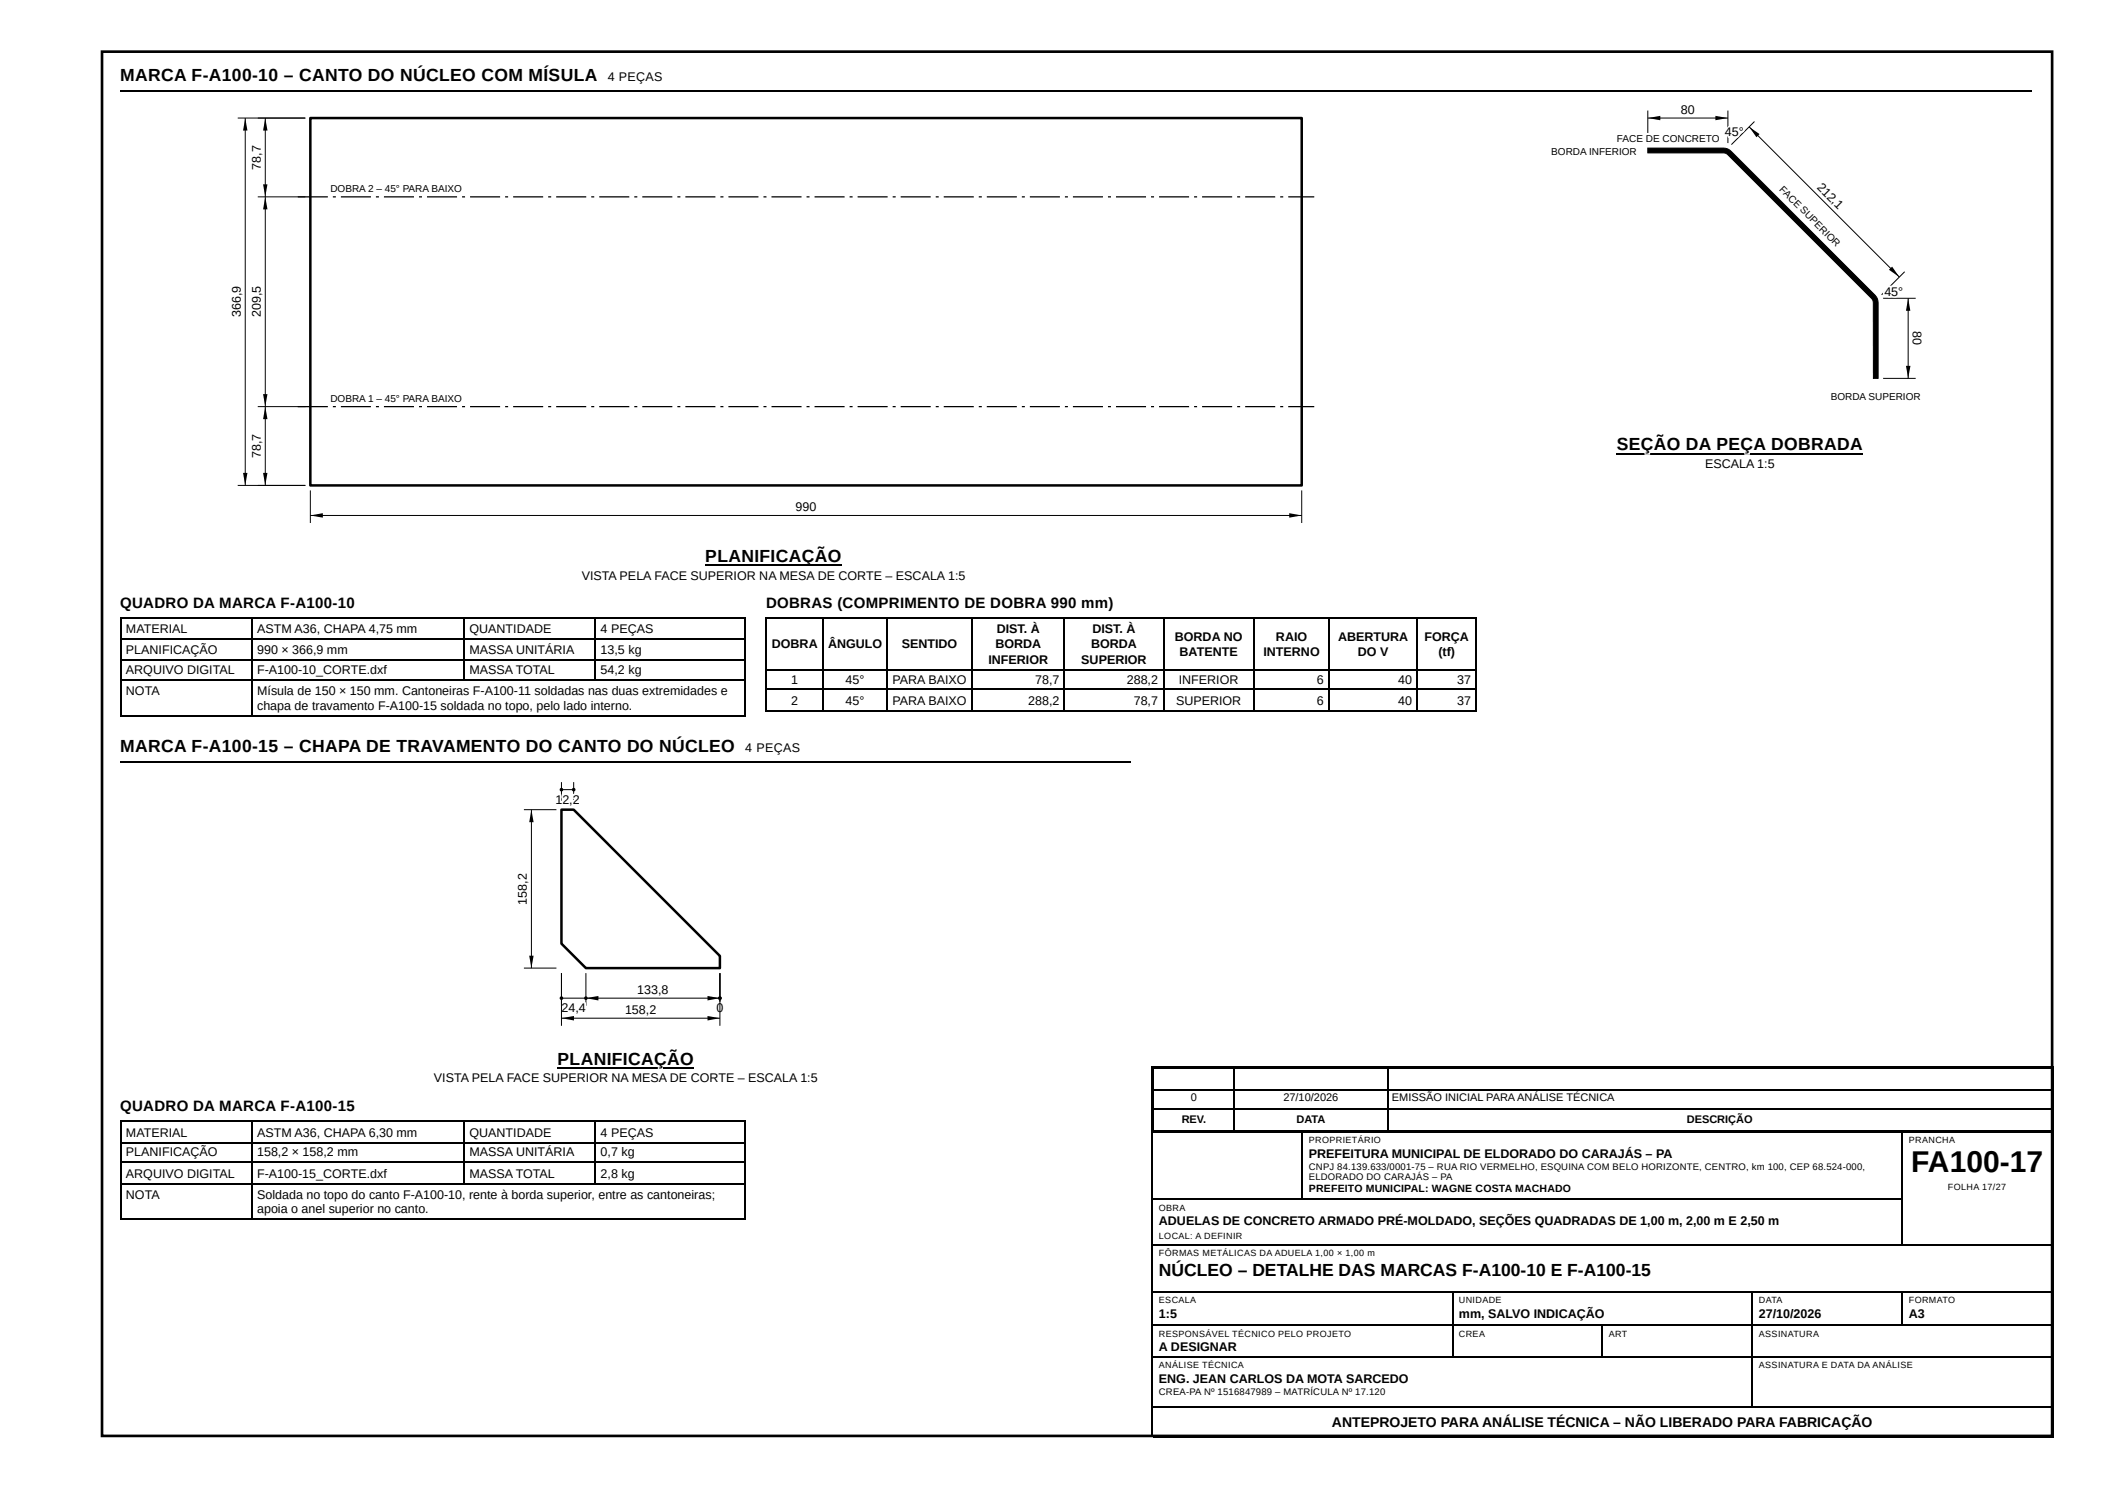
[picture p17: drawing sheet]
<svg xmlns="http://www.w3.org/2000/svg" width="420mm" height="297mm" viewBox="0 0 420 297" stroke-linecap="round" stroke-linejoin="round" font-family="sans-serif">
<defs><g id="words">
<text font-size="6" x="381.7" y="234.2">FA100-17</text>
<g font-size="3.5">
<text x="24" y="16.1">MARCA F-A100-10 – CANTO DO NÚCLEO COM MÍSULA</text>
<text x="322.9" y="90">SEÇÃO DA PEÇA DOBRADA</text>
<text x="140.9" y="112.2">PLANIFICAÇÃO</text>
<text x="24" y="150.3">MARCA F-A100-15 – CHAPA DE TRAVAMENTO DO CANTO DO NÚCLEO</text>
<text x="111.4" y="212.7">PLANIFICAÇÃO</text>
<text x="231.5" y="254.8">NÚCLEO – DETALHE DAS MARCAS F-A100-10 E F-A100-15</text>
</g>
<g font-size="3">
<text x="24" y="121.4">QUADRO DA MARCA F-A100-10</text>
<text x="153" y="121.4">DOBRAS (COMPRIMENTO DE DOBRA 990 mm)</text>
<text x="24" y="222">QUADRO DA MARCA F-A100-15</text>
</g>
<text font-size="2.8" x="266" y="285">ANTEPROJETO PARA ANÁLISE TÉCNICA – NÃO LIBERADO PARA FABRICAÇÃO</text>
<g font-size="2.5">
<text x="121.4" y="16.1">4 PEÇAS</text>
<text x="347.3" y="27.2">°</text>
<text x="379.1" y="59.1">°</text>
<text x="340.5" y="93.4">ESCALA 1:5</text>
<text x="116.2" y="115.9">VISTA PELA FACE SUPERIOR NA MESA DE CORTE – ESCALA 1:5</text>
<text x="25.2" y="126.5">MATERIAL</text>
<text x="25.2" y="130.7">PLANIFICAÇÃO</text>
<text x="51.3" y="126.5">ASTM A36, CHAPA 4,75 mm</text>
<text x="51.3" y="130.7">990 × 366,9 mm</text>
<text x="93.8" y="126.5">QUANTIDADE</text>
<text x="93.8" y="130.7">MASSA UNITÁRIA</text>
<text x="120" y="126.5">4 PEÇAS</text>
<text x="120" y="130.7">13,5 kg</text>
<text x="154.2" y="129.4">DOBRA</text>
<text x="165.4" y="129.4">ÂNGULO</text>
<text x="180.1" y="129.4">SENTIDO</text>
<text x="198.8" y="129.4">BORDA</text>
<text x="199.1" y="126.5">DIST. À</text>
<text x="217.9" y="129.4">BORDA</text>
<text x="218.2" y="126.5">DIST. À</text>
<text x="234.6" y="128.1">BORDA NO</text>
<text x="235.6" y="131">BATENTE</text>
<text x="252.3" y="131">INTERNO</text>
<text x="254.8" y="128.1">RAIO</text>
<text x="267.2" y="128.1">ABERTURA</text>
<text x="271.2" y="131">DO V</text>
<text x="284.5" y="128.1">FORÇA</text>
<text x="287.3" y="131">(tf)</text>
<text x="25.2" y="134.7">ARQUIVO DIGITAL</text>
<text x="51.3" y="134.7">F-A100-10_CORTE.dxf</text>
<text x="93.8" y="134.7">MASSA TOTAL</text>
<text x="120" y="134.7">54,2 kg</text>
<text x="158" y="136.5">1</text>
<text x="168.9" y="136.5">45°</text>
<text x="178.3" y="136.5">PARA BAIXO</text>
<text x="197.4" y="132.6">INFERIOR</text>
<text x="206.8" y="136.5">78,7</text>
<text x="216" y="132.6">SUPERIOR</text>
<text x="225" y="136.5">288,2</text>
<text x="235.4" y="136.5">INFERIOR</text>
<text x="263" y="136.5">6</text>
<text x="279.2" y="136.5">40</text>
<text x="291" y="136.5">37</text>
<text x="25.2" y="138.9">NOTA</text>
<text x="51.3" y="138.9">Mísula de 150 × 150 mm. Cantoneiras F-A100-11 soldadas nas duas extremidades e</text>
<text x="51.3" y="141.8">chapa de travamento F-A100-15 soldada no topo, pelo lado interno.</text>
<text x="158" y="140.8">2</text>
<text x="168.9" y="140.8">45°</text>
<text x="178.3" y="140.8">PARA BAIXO</text>
<text x="205.4" y="140.8">288,2</text>
<text x="226.4" y="140.8">78,7</text>
<text x="234.9" y="140.8">SUPERIOR</text>
<text x="263" y="140.8">6</text>
<text x="279.2" y="140.8">40</text>
<text x="291" y="140.8">37</text>
<text x="148.8" y="150.3">4 PEÇAS</text>
<text x="86.7" y="216.2">VISTA PELA FACE SUPERIOR NA MESA DE CORTE – ESCALA 1:5</text>
<text x="25.2" y="227">MATERIAL</text>
<text x="51.3" y="227">ASTM A36, CHAPA 6,30 mm</text>
<text x="93.8" y="227">QUANTIDADE</text>
<text x="120" y="227">4 PEÇAS</text>
<text x="25.2" y="231">PLANIFICAÇÃO</text>
<text x="51.3" y="231">158,2 × 158,2 mm</text>
<text x="93.8" y="231">MASSA UNITÁRIA</text>
<text x="120" y="231">0,7 kg</text>
<text x="261.4" y="231.2">PREFEITURA MUNICIPAL DE ELDORADO DO CARAJÁS – PA</text>
<text x="25.2" y="235.2">ARQUIVO DIGITAL</text>
<text x="25.2" y="239.4">NOTA</text>
<text x="51.3" y="235.2">F-A100-15_CORTE.dxf</text>
<text x="51.3" y="239.4">Soldada no topo do canto F-A100-10, rente à borda superior, entre as cantoneiras;</text>
<text x="93.8" y="235.2">MASSA TOTAL</text>
<text x="120" y="235.2">2,8 kg</text>
<text x="51.3" y="242.4">apoia o anel superior no canto.</text>
<text x="231.5" y="244.7">ADUELAS DE CONCRETO ARMADO PRÉ-MOLDADO, SEÇÕES QUADRADAS DE 1,00 m, 2,00 m E 2,50 m</text>
<text x="231.5" y="263.3">1:5</text>
<text x="291.4" y="263.3">mm, SALVO INDICAÇÃO</text>
<text x="351.3" y="263.3">27/10/2026</text>
<text x="381.2" y="263.3">A3</text>
<text x="231.5" y="269.9">A DESIGNAR</text>
<text x="231.5" y="276.2">ENG. JEAN CARLOS DA MOTA SARCEDO</text>
</g>
<g font-size="2.5" fill="#fff">
<text x="335.7" y="22.7">80</text>
<text x="344.5" y="27.2">45°</text>
<text x="52.1" y="33.9" transform="rotate(-90 52.1 33.9)">78,,7</text>
<text x="362.8" y="37.5" transform="rotate(45 362.8 37.5)">212,,1</text>
<text x="376.3" y="59.1">45°</text>
<text x="48.1" y="63.4" transform="rotate(-90 48.1 63.4)">366,,9</text>
<text x="52.1" y="63.4" transform="rotate(-90 52.1 63.4)">209,,5</text>
<text x="382" y="66.2" transform="rotate(90 382 66.2)">80</text>
<text x="52.1" y="91.5" transform="rotate(-90 52.1 91.5)">78,,7</text>
<text x="158.9" y="102.1">990</text>
<text x="110.9" y="160.5">1</text>
<text x="112.3" y="160.5">2,,2</text>
<text x="105.2" y="180.7" transform="rotate(-90 105.2 180.7)">158,,2</text>
<text x="112.1" y="202.1">24,,4</text>
<text x="124.8" y="202.5">158,,2</text>
<text x="127.3" y="198.5">133,,8</text>
<text x="143.1" y="202.1">0</text>
</g>
<g font-size="2.2">
<text x="237.9" y="219.9">0</text>
<text x="256.3" y="219.9">27/10/2026</text>
<text x="278" y="219.9">EMISSÃO INICIAL PARAANÁLISE TÉCNICA</text>
<text x="236" y="224.4">REV.</text>
<text x="258.9" y="224.4">DATA</text>
<text x="336.9" y="224.4">DESCRIÇÃO</text>
</g>
<text font-size="2.1" x="261.4" y="238.1">PREFEITO MUNICIPAL: WAGNE COSTA MACHADO</text>
<g font-size="2" fill="#fff">
<text x="322.9" y="28.3">FACE DECONCRETO</text>
<text x="309.8" y="30.9">BORDAINFERIOR</text>
<text x="66" y="38.4">DOBRA2–45°PARA BAIXO</text>
<text x="355.3" y="37.9" transform="rotate(45 355.3 37.9)">FACE SUPERIOR</text>
<text x="66" y="80.3">DOBRA1–45°PARA BAIXO</text>
<text x="365.6" y="80">BORDASUPERIOR</text>
</g>
<g font-size="2">
<text x="322.9" y="28.3">FACEDE CONCRETO</text>
<text x="309.8" y="30.9">BORDA INFERIOR</text>
<text x="66" y="38.4">DOBRA 2 – 45° PARABAIXO</text>
<text x="66" y="80.3">DOBRA 1 – 45° PARABAIXO</text>
<text x="365.6" y="80">BORDA SUPERIOR</text>
</g>
<g font-size="1.9">
<text x="261.4" y="233.6">CNPJ 84.139.633/0001-75 – RUA RIO VERMELHO, ESQUINA COM BELO HORIZONTE, CENTRO, km 100, CEP 68.524-000,</text>
<text x="261.4" y="235.7">ELDORADO DO CARAJÁS – PA</text>
<text x="231.5" y="278.6">CREA-PA Nº 1516847989 – MATRÍCULA Nº 17.120</text>
</g>
<g font-size="1.8">
<text x="261.4" y="228.3">PROPRIETÁRIO</text>
<text x="381.2" y="228.3">PRANCHA</text>
<text x="389" y="237.6">FOLHA 17/27</text>
<text x="231.5" y="241.8">OBRA</text>
<text x="231.5" y="247.4">LOCAL: A DEFINIR</text>
<text x="231.5" y="250.8">FÔRMAS METÁLICAS DA ADUELA 1,00 × 1,00 m</text>
<text x="231.5" y="260.4">ESCALA</text>
<text x="291.4" y="260.4">UNIDADE</text>
<text x="351.3" y="260.4">DATA</text>
<text x="381.2" y="260.4">FORMATO</text>
<text x="231.5" y="267">RESPONSÁVEL TÉCNICO PELO PROJETO</text>
<text x="291.4" y="267">CREA</text>
<text x="321.3" y="267">ART</text>
<text x="351.3" y="267">ASSINATURA</text>
<text x="231.5" y="273.3">ANÁLISE TÉCNICA</text>
<text x="351.3" y="273.3">ASSINATURA E DATA DA ANÁLISE</text>
</g>
</g></defs>
<g fill="none" stroke="#000" stroke-width=".26">
<path d="M24.1 18.1h381.8M322.9 90.6h49.2M140.9 112.8h27.2M24.1 123.4h124.9M24.1 127.7h124.9M24.1 131.9h124.9M24.1 135.9h124.9M24.2 123.3v19.8M50.4 123.3v19.8M92.7 123.3v12.7M118.9 123.3v12.7M148.8 123.3v19.8"/>
<path d="M152.9 123.4h142.1M152.9 133.7h142.1M152.9 137.7h142.1M153.1 123.3v18.8M164.4 123.3v18.8M177.1 123.3v18.8M194.1 123.3v18.8M212.6 123.3v18.8M232.4 123.3v18.8M250.4 123.3v18.8M265.5 123.3v18.8M283 123.3v18.8"/>
<path d="M294.9 123.3v18.8M24.1 143h124.9M24.1 152.3h201.9M152.9 141.9h142.1M111.4 213.4h27.2M229.9 213.1h180.2M230.1 213v74.1M230.2 213.4h179.9M230.2 217.6h179.9M230.3 213.3v12.7M246.5 213.3v12.7M277.2 213.3v12.7"/>
<path d="M410 213.3v12.7M24.1 224h124.9M24.1 228.2h124.9M24.1 232.2h124.9M24.1 236.4h124.9M24.2 223.8v19.9M50.4 223.8v19.9M92.7 223.8v12.7M118.9 223.8v12.7M148.8 223.8v19.9M229.9 226.1h180.2M230.2 221.6h179.9"/>
<path d="M230.2 225.8h179.9M230.2 239.6h149.7M260 226.2v13.5M379.8 226.2v22.5M410 226.2v60.9M24.1 243.5h124.9M230.2 248.6h179.9M230.2 258.1h179.9M290.1 258.2v13M349.9 258.2v23.1M379.8 258.2v6.6M230.2 264.7h179.9"/>
<path d="M230.2 271.1h179.9M320 264.8v6.4M230.2 281.1h179.9M230.2 286.9h179.9"/>
</g>
<path d="M62 23.6h198v73.4h-198zM112.1 161.7h2.5l29.2 29.2v2.5h-26.8l-4.9-4.9z" fill="none" stroke="#000" stroke-width=".5"/>
<g fill="#000">
<path d="M49 23.6l.4 2.5h-.9zM53 39.3l.4 2.5h-.9zM52.5 36.8h.9l-.4 2.5zM53 23.6l.4 2.5h-.9zM329.1 29.6h15.1a2.08 2.08 0 0 1 1.5 .6l28.8 28.8a2.08 2.08 0 0 1 .6 1.5v15.1h-1v-15.1l-.3-.9-28.9-28.9-.7-.2h-15.1zM329.1 23.6l2.5-.5v.9zM342.6 23.1l2.5 .5-2.5 .4zM349.3 25.3l2.1 1.5-.6 .6zM377.2 53.9l.7-.6 1.4 2zM381.1 59.6l.4 2.5h-.9zM380.6 73.1h.9l-.4 2.5zM48.5 94.5h.9l-.4 2.5z"/>
<path d="M52.5 94.5h.9l-.4 2.5zM53 81.2l.4 2.5h-.9zM52.5 78.7h.9l-.4 2.5zM62 103l2.5-.5v.9zM257.5 102.5l2.5 .5-2.5 .4zM106.1 161.7l.5 2.5h-.9zM105.7 190.9h.9l-.5 2.5zM117 199.4l2.5-.5v.9zM141.3 198.9l2.5 .5-2.5 .4zM112.1 203.4l2.5-.5v.9zM141.3 202.9l2.5 .5-2.5 .4z"/>
<path d="M59.5 39.2h6v.2h-6zM66.5 39.2h.6v.2h-.6zM68.1 39.2h6v.2h-6zM75.1 39.2h.6v.2h-.6zM76.7 39.2h6v.2h-6zM83.7 39.2h.6v.2h-.6zM85.3 39.2h6v.2h-6zM92.3 39.2h.6v.2h-.6zM93.9 39.2h6v.2h-6zM100.9 39.2h.6v.2h-.6zM102.5 39.2h6v.2h-6zM109.5 39.2h.6v.2h-.6zM111.1 39.2h6v.2h-6zM118.1 39.2h.6v.2h-.6zM119.7 39.2h6v.2h-6zM126.7 39.2h.6v.2h-.6zM128.3 39.2h6v.2h-6zM135.3 39.2h.6v.2h-.6zM136.9 39.2h6v.2h-6zM143.9 39.2h.6v.2h-.6zM145.5 39.2h6v.2h-6zM152.5 39.2h.6v.2h-.6zM154.1 39.2h6v.2h-6zM161.1 39.2h.6v.2h-.6zM162.7 39.2h6v.2h-6zM169.7 39.2h.6v.2h-.6zM171.3 39.2h6v.2h-6zM178.3 39.2h.6v.2h-.6zM179.9 39.2h6v.2h-6zM186.9 39.2h.6v.2h-.6zM188.5 39.2h6v.2h-6zM195.5 39.2h.6v.2h-.6zM197.1 39.2h6v.2h-6zM204.1 39.2h.6v.2h-.6zM205.7 39.2h6v.2h-6zM212.7 39.2h.6v.2h-.6zM214.3 39.2h6v.2h-6zM221.3 39.2h.6v.2h-.6zM222.9 39.2h6v.2h-6zM229.9 39.2h.6v.2h-.6zM231.5 39.2h6v.2h-6zM238.5 39.2h.6v.2h-.6zM240.1 39.2h6v.2h-6zM247.1 39.2h.6v.2h-.6zM248.7 39.2h6v.2h-6zM255.7 39.2h.6v.2h-.6zM257.3 39.2h5.2v.2h-5.2z"/>
<path d="M59.5 81.1h6v.2h-6zM66.5 81.1h.6v.2h-.6zM68.1 81.1h6v.2h-6zM75.1 81.1h.6v.2h-.6zM76.7 81.1h6v.2h-6zM83.7 81.1h.6v.2h-.6zM85.3 81.1h6v.2h-6zM92.3 81.1h.6v.2h-.6zM93.9 81.1h6v.2h-6zM100.9 81.1h.6v.2h-.6zM102.5 81.1h6v.2h-6zM109.5 81.1h.6v.2h-.6zM111.1 81.1h6v.2h-6zM118.1 81.1h.6v.2h-.6zM119.7 81.1h6v.2h-6zM126.7 81.1h.6v.2h-.6zM128.3 81.1h6v.2h-6zM135.3 81.1h.6v.2h-.6zM136.9 81.1h6v.2h-6zM143.9 81.1h.6v.2h-.6zM145.5 81.1h6v.2h-6zM152.5 81.1h.6v.2h-.6zM154.1 81.1h6v.2h-6zM161.1 81.1h.6v.2h-.6zM162.7 81.1h6v.2h-6zM169.7 81.1h.6v.2h-.6zM171.3 81.1h6v.2h-6zM178.3 81.1h.6v.2h-.6zM179.9 81.1h6v.2h-6zM186.9 81.1h.6v.2h-.6zM188.5 81.1h6v.2h-6zM195.5 81.1h.6v.2h-.6zM197.1 81.1h6v.2h-6zM204.1 81.1h.6v.2h-.6zM205.7 81.1h6v.2h-6zM212.7 81.1h.6v.2h-.6zM214.3 81.1h6v.2h-6zM221.3 81.1h.6v.2h-.6zM222.9 81.1h6v.2h-6zM229.9 81.1h.6v.2h-.6zM231.5 81.1h6v.2h-6zM238.5 81.1h.6v.2h-.6zM240.1 81.1h6v.2h-6zM247.1 81.1h.6v.2h-.6zM248.7 81.1h6v.2h-6zM255.7 81.1h.6v.2h-.6zM257.3 81.1h5.2v.2h-5.2z"/>
<circle cx="112.1" cy="157.7" r=".36"/>
<circle cx="114.6" cy="157.7" r=".36"/>
<circle cx="112.1" cy="199.4" r=".36"/>
<circle cx="117" cy="199.4" r=".36"/>
<circle cx="143.8" cy="199.4" r=".36"/>
</g>
<g fill="none" stroke="#000" stroke-width=".2">
<path d="M47.5 23.6h13.5M49 23.6v73.4M51.5 39.3h9.5M53 23.6v73.4M329.1 29.6h15.1a2.08 2.08 0 0 1 1.5 .6l28.8 28.8a2.08 2.08 0 0 1 .6 1.5v15.1h-1v-15.1l-.3-.9-28.9-28.9-.7-.2h-15.1zM329.1 23.6h16M329.1 22.1v6.5M345.1 22.1v6.5M349.3 25.3l30 30M350.4 24.3l-4.6 4.6M376.1 59.6h6.5M380.4 54.3l-4.6 4.6"/>
<path d="M381.1 59.6v16M376.1 75.6h6.5M47.5 97h13.5M51.5 81.2h9.5M62 98v6.5M260 98v6.5M62 103h198M112.1 156.2v4.5M112.1 157.7h2.5M114.6 156.2v4.5M104.6 161.7h6.5M106.1 161.7v31.7"/>
<path d="M104.6 193.4h6.5M112.1 194.4v10.5M112.1 199.4h31.7M117 194.4v6.5M143.8 194.4v10.5M112.1 203.4h31.7"/>
</g>
<path d="M20.4 10.3h389.4v276.5h-389.4z" fill="none" stroke="#000" stroke-width=".53"/>
<use href="#words"/>
</svg>
